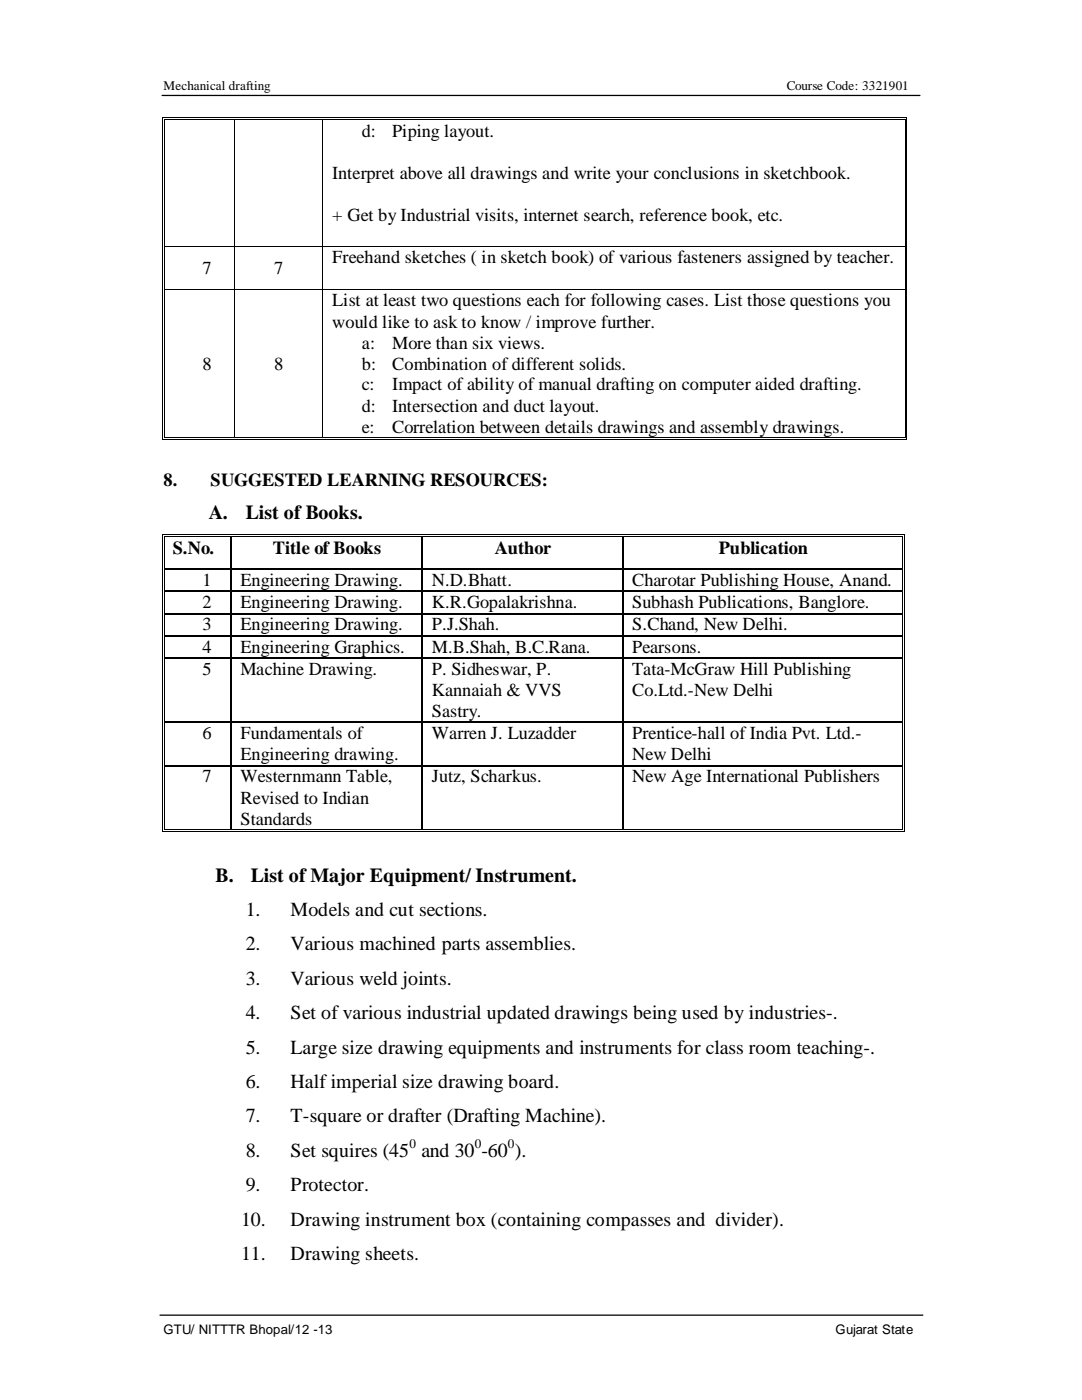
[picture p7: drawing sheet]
<svg xmlns="http://www.w3.org/2000/svg" width="216mm" height="279mm" viewBox="0 0 216 279" stroke-linecap="round" stroke-linejoin="round" font-family="sans-serif">
<defs><g id="words">
<g font-size="4">
<text x="41.7" y="103.5">A.</text>
<text x="49" y="103.5">List of Books.</text>
<text x="43" y="176">B.</text>
<text x="50" y="176">List of Major Equipment/ Instrument.</text>
<text x="49" y="182.8">1.</text>
<text x="58" y="182.8">Models and cut sections.</text>
<text x="49" y="189.7">2.</text>
<text x="58" y="189.7">Various machined parts assemblies.</text>
<text x="49" y="196.5">3.</text>
<text x="58" y="196.5">Various weld joints.</text>
<text x="49" y="203.5">4.</text>
<text x="58" y="203.5">Set of various industrial updated drawings being used by industries-.</text>
<text x="49" y="210.3">5.</text>
<text x="58" y="210.3">Large size drawing equipments and instruments for class room teaching-.</text>
<text x="49" y="217.1">6.</text>
<text x="58" y="217.1">Half imperial size drawing board.</text>
<text x="49" y="223.9">7.</text>
<text x="58" y="223.9">T-square or drafter (Drafting Machine).</text>
<text x="49" y="230.9">8.</text>
<text x="58" y="230.9">Set squires (45 and 30 -60 ).</text>
<text x="49" y="237.7">9.</text>
<text x="58" y="237.7">Protector.</text>
<text x="48.1" y="244.6">10.</text>
<text x="58" y="244.6">Drawing instrument box (containing compasses and divider).</text>
<text x="48.1" y="251.4">11.</text>
<text x="58" y="251.4">Drawing sheets.</text>
</g>
<g font-size="3.7">
<text x="72.2" y="27.3">d:</text>
<text x="78.2" y="27.3">Piping layout.</text>
<text x="66.3" y="35.6">Interpret above all drawings and write your conclusions in sketchbook.</text>
<text x="66.3" y="44">+ Get by Industrial visits, internet search, reference book, etc.</text>
<text x="66.3" y="52.6">Freehand sketches ( in sketch book) of various fasteners assigned by teacher.</text>
<text x="40.4" y="54.7">7</text>
<text x="54.7" y="54.7">7</text>
<text x="66.3" y="61.1">List at least two questions each for following cases. List those questions you</text>
<text x="66.3" y="65.4">would like to ask to know / improve further.</text>
<text x="72.2" y="69.6">a:</text>
<text x="78.2" y="69.6">More than six views.</text>
<text x="40.4" y="73.7">8</text>
<text x="54.7" y="73.7">8</text>
<text x="72.2" y="73.7">b:</text>
<text x="72.2" y="77.9">c:</text>
<text x="78.2" y="73.7">Combination of different solids.</text>
<text x="78.2" y="77.9">Impact of ability of manual drafting on computer aided drafting.</text>
<text x="72.2" y="82.1">d:</text>
<text x="78.2" y="82.1">Intersection and duct layout.</text>
<text x="72.2" y="86.4">e:</text>
<text x="78.2" y="86.4">Correlation between details drawings and assembly drawings.</text>
<text x="32.6" y="97">8.</text>
<text x="42" y="97">SUGGESTED LEARNING RESOURCES:</text>
<text x="34.5" y="110.7">S.No.</text>
<text x="54.4" y="110.7">Title of Books</text>
<text x="98.7" y="110.7">Author</text>
<text x="143.4" y="110.7">Publication</text>
<text x="40.4" y="116.9">1</text>
<text x="48" y="116.9">Engineering Drawing.</text>
<text x="86.2" y="116.9">N.D.Bhatt.</text>
<text x="126.2" y="116.9">Charotar Publishing House, Anand.</text>
<text x="40.4" y="121.4">2</text>
<text x="40.4" y="125.8">3</text>
<text x="48" y="121.4">Engineering Drawing.</text>
<text x="48" y="125.8">Engineering Drawing.</text>
<text x="86.2" y="121.4">K.R.Gopalakrishna.</text>
<text x="86.2" y="125.8">P.J.Shah.</text>
<text x="126.2" y="121.4">Subhash Publications, Banglore.</text>
<text x="126.2" y="125.8">S.Chand, New Delhi.</text>
<text x="40.4" y="130.3">4</text>
<text x="48" y="130.3">Engineering Graphics.</text>
<text x="86.2" y="130.3">M.B.Shah, B.C.Rana.</text>
<text x="126.2" y="130.3">Pearsons.</text>
<text x="40.4" y="134.7">5</text>
<text x="48" y="134.7">Machine Drawing.</text>
<text x="86.2" y="134.7">P. Sidheswar, P.</text>
<text x="126.2" y="134.7">Tata-McGraw Hill Publishing</text>
<text x="86.2" y="138.9">Kannaiah &amp; VVS</text>
<text x="86.2" y="143.1">Sastry.</text>
<text x="126.2" y="138.9">Co.Ltd.-New Delhi</text>
<text x="40.4" y="147.6">6</text>
<text x="48" y="147.6">Fundamentals of</text>
<text x="86.2" y="147.6">Warren J. Luzadder</text>
<text x="126.2" y="147.6">Prentice-hall of India Pvt. Ltd.-</text>
<text x="48" y="151.7">Engineering drawing.</text>
<text x="126.2" y="151.7">New Delhi</text>
<text x="40.4" y="156.1">7</text>
<text x="48" y="156.1">Westernmann Table,</text>
<text x="48" y="160.4">Revised to Indian</text>
<text x="86.2" y="156.1">Jutz, Scharkus.</text>
<text x="126.2" y="156.1">New Age International Publishers</text>
<text x="48" y="164.6">Standards</text>
</g>
<g font-size="2.6">
<text x="32.6" y="17.9">Mechanical drafting</text>
<text x="157" y="17.9">Course Code: 3321901</text>
<text x="81.7" y="229">0</text>
<text x="94.7" y="229">0</text>
<text x="101.3" y="229">0</text>
<text x="32.6" y="266.2">GTU/ NITTTR Bhopal/12 -13</text>
<text x="166.7" y="266.2">Gujarat State</text>
</g>
</g></defs>
<path d="M32.3 19.1h151.3M31.9 262.5h152.2" fill="none" stroke="#000" stroke-width=".25"/>
<g fill="#fff">
<path d="M32.9 24h13.8v25.2h-13.8z"/>
<path d="M46.9 24h17.4v25.2h-17.4z"/>
<path d="M64.5 24h116v25.2h-116z"/>
<path d="M66.3 24h112.7v4.2h-112.7z"/>
<path d="M66.3 28.2h112.7v4.2h-112.7z"/>
<path d="M66.3 32.4h112.7v4.2h-112.7z"/>
<path d="M66.3 36.6h112.7v4.1h-112.7z"/>
<path d="M66.3 40.7h112.7v4.3h-112.7z"/>
<path d="M66.3 45h112.7v4.2h-112.7z"/>
</g>
<path d="M32.3 23.5h.2v.5h-.2zM32.3 23.5h.6v.1h-.6zM32.7 23.8h.2v.2h-.2zM46.7 23.5h.4v.1h-.4zM46.7 23.8h.4v.2h-.4zM64.3 23.5h.6v.1h-.6zM64.3 23.8h.6v.2h-.6zM180.5 23.5h.4v.1h-.4zM180.5 23.8h.2v.2h-.2zM180.8 23.5l.1 .5z" fill="#000"/>
<path d="M32.4 24v25.2M32.8 24v25.2M32.9 23.5h13.8M32.9 23.9h13.8M46.7 24v25.2M47.1 23.5h17.2M47.1 23.9h17.2M64.4 24v25.2M64.9 23.5h115.6M64.9 23.9h115.6M180.6 24v25.2M180.9 24v25.2" fill="none" stroke="#000" stroke-width=".2"/>
<g fill="#fff">
<path d="M32.9 49.4h13.8v8.3h-13.8z"/>
<path d="M34.5 51.4h10.5v4.2h-10.5z"/>
<path d="M46.9 49.4h17.4v8.3h-17.4z"/>
<path d="M48.5 51.4h14.2v4.2h-14.2z"/>
<path d="M64.5 49.4h116v8.3h-116z"/>
<path d="M66.3 49.4h112.7v4.2h-112.7z"/>
<path d="M66.3 53.6h112.7v4.1h-112.7z"/>
</g>
<path d="M32.3 49.2h.2v.2h-.2zM32.7 49.2h.2v.2h-.2zM46.7 49.2h.1v.2h-.1zM64.3 49.2h.2v.2h-.2zM180.5 49.2h.2v.2h-.2zM180.8 49.2l.1 .2z" fill="#000"/>
<path d="M32.4 49.4v8.3M32.8 49.4v8.3M32.9 49.3h13.8M46.7 49.4v8.3M46.8 49.3h17.5M64.4 49.4v8.3M64.5 49.3h116M180.6 49.4v8.3M180.9 49.4v8.3" fill="none" stroke="#000" stroke-width=".2"/>
<g fill="#fff">
<path d="M32.9 57.8h13.8v29.4h-13.8z"/>
<path d="M34.5 70.5h10.5v4.2h-10.5z"/>
<path d="M46.9 57.8h17.4v29.4h-17.4z"/>
<path d="M48.5 70.5h14.2v4.2h-14.2z"/>
<path d="M64.5 57.8h116v29.4h-116z"/>
<path d="M66.3 57.8h112.7v4.3h-112.7z"/>
<path d="M66.3 62.1h112.7v4.2h-112.7z"/>
<path d="M66.3 66.3h112.7v4.2h-112.7z"/>
<path d="M66.3 70.5h112.7v4.2h-112.7z"/>
<path d="M66.3 74.7h112.7v4.2h-112.7z"/>
<path d="M66.3 78.9h112.7v4.2h-112.7z"/>
<path d="M66.3 83.1h112.7v4.1h-112.7z"/>
</g>
<g fill="#000">
<path d="M32.3 57.7h.2v.1h-.2zM32.7 57.7h.2v.1h-.2zM46.7 57.7h.1v.1h-.1zM64.3 57.7h.2v.1h-.2zM180.5 57.7h.2v.1h-.2zM180.8 57.7l.1 .1zM32.3 87.3h.2v.5h-.2zM32.3 87.6h.6v.2h-.6zM32.7 87.3h.2v.2h-.2zM46.7 87.3h.4v.2h-.4zM46.7 87.6h.4v.2h-.4zM64.3 87.3h.6v.2h-.6z"/>
<path d="M64.3 87.6h.6v.2h-.6zM180.5 87.6h.4v.2h-.4zM180.5 87.3h.2v.2h-.2zM180.8 87.3l.1 .5zM32.3 106.7h.2v.4h-.2zM32.3 106.7l.6 .1zM32.3 113.4h.2v.2h-.2zM32.3 117.9h.2v.2h-.2zM32.7 106.9h.2v.2h-.2zM32.7 113.4h.2v.2h-.2zM32.7 117.9h.2v.2h-.2zM46 106.7l.5 .1z"/>
<path d="M46 106.9h.5v.2h-.5zM46 113.4h.2v.2h-.2zM46 117.9h.2v.2h-.2zM84.2 106.7l.5 .1zM84.2 106.9h.5v.2h-.5zM84.2 113.4h.2v.2h-.2zM84.2 117.9h.2v.2h-.2zM124.1 106.7l.5 .1zM124.1 106.9h.5v.2h-.5zM124.1 113.4h.3v.2h-.3zM124.1 117.9h.3v.2h-.3zM180.1 106.7l.5 .1z"/>
<path d="M180.1 106.9h.2v.2h-.2zM180.1 113.4h.2v.2h-.2zM180.1 117.9h.2v.2h-.2zM180.4 106.7h.2v.4h-.2zM180.4 113.4h.2v.2h-.2zM180.4 117.9h.2v.2h-.2zM32.3 122.3h.2v.3h-.2zM32.3 126.7h.2v.3h-.2zM32.3 131.1h.2v.3h-.2zM32.7 122.3h.2v.3h-.2zM32.7 126.7h.2v.3h-.2zM32.7 131.1h.2v.3h-.2z"/>
<path d="M46 122.3h.2v.3h-.2zM46 126.7h.2v.3h-.2zM46 131.1h.2v.3h-.2zM84.2 122.3h.2v.3h-.2zM84.2 126.7h.2v.3h-.2zM84.2 131.1h.2v.3h-.2zM124.1 122.3h.3v.3h-.3zM124.1 126.7h.3v.3h-.3zM124.1 131.1h.3v.3h-.3zM180.1 122.3h.2v.3h-.2zM180.1 126.7h.2v.3h-.2zM180.1 131.1h.2v.3h-.2z"/>
<path d="M180.4 122.3h.2v.3h-.2zM180.4 126.7h.2v.3h-.2zM180.4 131.1h.2v.3h-.2zM32.3 144h.2v.3h-.2zM32.3 152.7h.2v.2h-.2zM32.7 144h.2v.3h-.2zM32.7 152.7h.2v.2h-.2zM46 144h.2v.3h-.2zM46 152.7h.2v.2h-.2zM84.2 144h.2v.3h-.2zM84.2 152.7h.2v.2h-.2zM124.1 144h.3v.3h-.3z"/>
<path d="M124.1 152.7h.3v.2h-.3zM180.1 144h.2v.3h-.2zM180.1 152.7h.2v.2h-.2zM180.4 144h.2v.3h-.2zM180.4 152.7h.2v.2h-.2zM32.3 165.5h.2v.5h-.2zM32.3 165.9h.6v.1h-.6zM32.7 165.5h.2v.2h-.2zM46 165.5h.5v.2h-.5zM46 165.9h.5v.1h-.5zM84.2 165.5h.5v.2h-.5zM84.2 165.9h.5v.1h-.5z"/>
<path d="M124.1 165.5h.5v.2h-.5zM124.1 165.9h.5v.1h-.5zM180.1 165.9h.5v.1h-.5zM180.1 165.5h.2v.2h-.2zM180.4 165.5h.2v.5h-.2z"/>
</g>
<g fill="none" stroke="#000" stroke-width=".2">
<path d="M32.4 57.8v29.5M32.8 57.8v29.5M32.9 57.7h13.8M46.7 57.8v29.5M46.8 57.7h17.5M64.4 57.8v29.5M64.5 57.7h116M180.6 57.8v29.5M180.9 57.8v29.5M32.9 87.7h13.8M32.9 87.4h13.8M47.1 87.7h17.2"/>
<path d="M47.1 87.4h17.2M64.9 87.7h115.6M64.9 87.4h115.6M32.4 107.1v6.3M32.4 113.6v4.3M32.4 118.1v4.2M32.8 107.1v6.3M32.8 113.6v4.3M32.8 118.1v4.2M32.9 106.7h13.1M32.9 107h13.1M46.5 106.7h37.7"/>
<path d="M46.5 107h37.7M84.7 106.7h39.4M84.7 107h39.4M124.6 106.7h55.5M124.6 107h55.5M180.2 107.1v6.3M180.2 113.6v4.3M180.2 118.1v4.2M180.5 107.1v6.3M180.5 113.6v4.3M180.5 118.1v4.2M32.4 122.6v4.1"/>
<path d="M32.4 127v4.1M32.4 131.4v12.6M32.8 122.6v4.1M32.8 127v4.1M32.8 131.4v12.6M180.2 122.6v4.1M180.2 127v4.1M180.2 131.4v12.6M180.5 122.6v4.1M180.5 127v4.1M180.5 131.4v12.6M32.4 144.3v8.4"/>
<path d="M32.4 152.9v12.6M32.8 144.3v8.4M32.8 152.9v12.6M180.2 144.3v8.4M180.2 152.9v12.6M180.5 144.3v8.4M180.5 152.9v12.6M32.9 165.9h13.1M32.9 165.6h13.1M46.5 165.9h37.7M46.5 165.6h37.7M84.7 165.9h39.4"/>
<path d="M84.7 165.6h39.4M124.6 165.9h55.5M124.6 165.6h55.5"/>
</g>
<g fill="none" stroke="#000" stroke-width=".25">
<path d="M32.9 113.5h13.1M32.9 118h13.1M46.1 107.1v6.3M46.1 113.6v4.3M46.1 118.1v4.2M46.2 113.5h38M46.2 118h38M84.3 107.1v6.3M84.3 113.6v4.3M84.3 118.1v4.2M84.4 113.5h39.7M84.4 118h39.7"/>
<path d="M124.2 107.1v6.3M124.2 113.6v4.3M124.2 118.1v4.2M124.4 113.5h55.7M124.4 118h55.7M32.9 122.5h13.1M32.9 126.9h13.1M32.9 131.3h13.1M46.1 122.6v4.1M46.1 127v4.1M46.1 131.4v12.6M46.2 122.5h38"/>
<path d="M46.2 126.9h38M46.2 131.3h38M84.3 122.6v4.1M84.3 127v4.1M84.3 131.4v12.6M84.4 122.5h39.7M84.4 126.9h39.7M84.4 131.3h39.7M124.2 122.6v4.1M124.2 127v4.1M124.2 131.4v12.6M124.4 122.5h55.7"/>
<path d="M124.4 126.9h55.7M124.4 131.3h55.7M32.9 144.1h13.1M32.9 152.8h13.1M46.1 144.3v8.4M46.1 152.9v12.6M46.2 144.1h38M46.2 152.8h38M84.3 144.3v8.4M84.3 152.9v12.6M84.4 144.1h39.7M84.4 152.8h39.7"/>
<path d="M124.2 144.3v8.4M124.2 152.9v12.6M124.4 144.1h55.7M124.4 152.8h55.7"/>
</g>
<use href="#words"/>
</svg>
